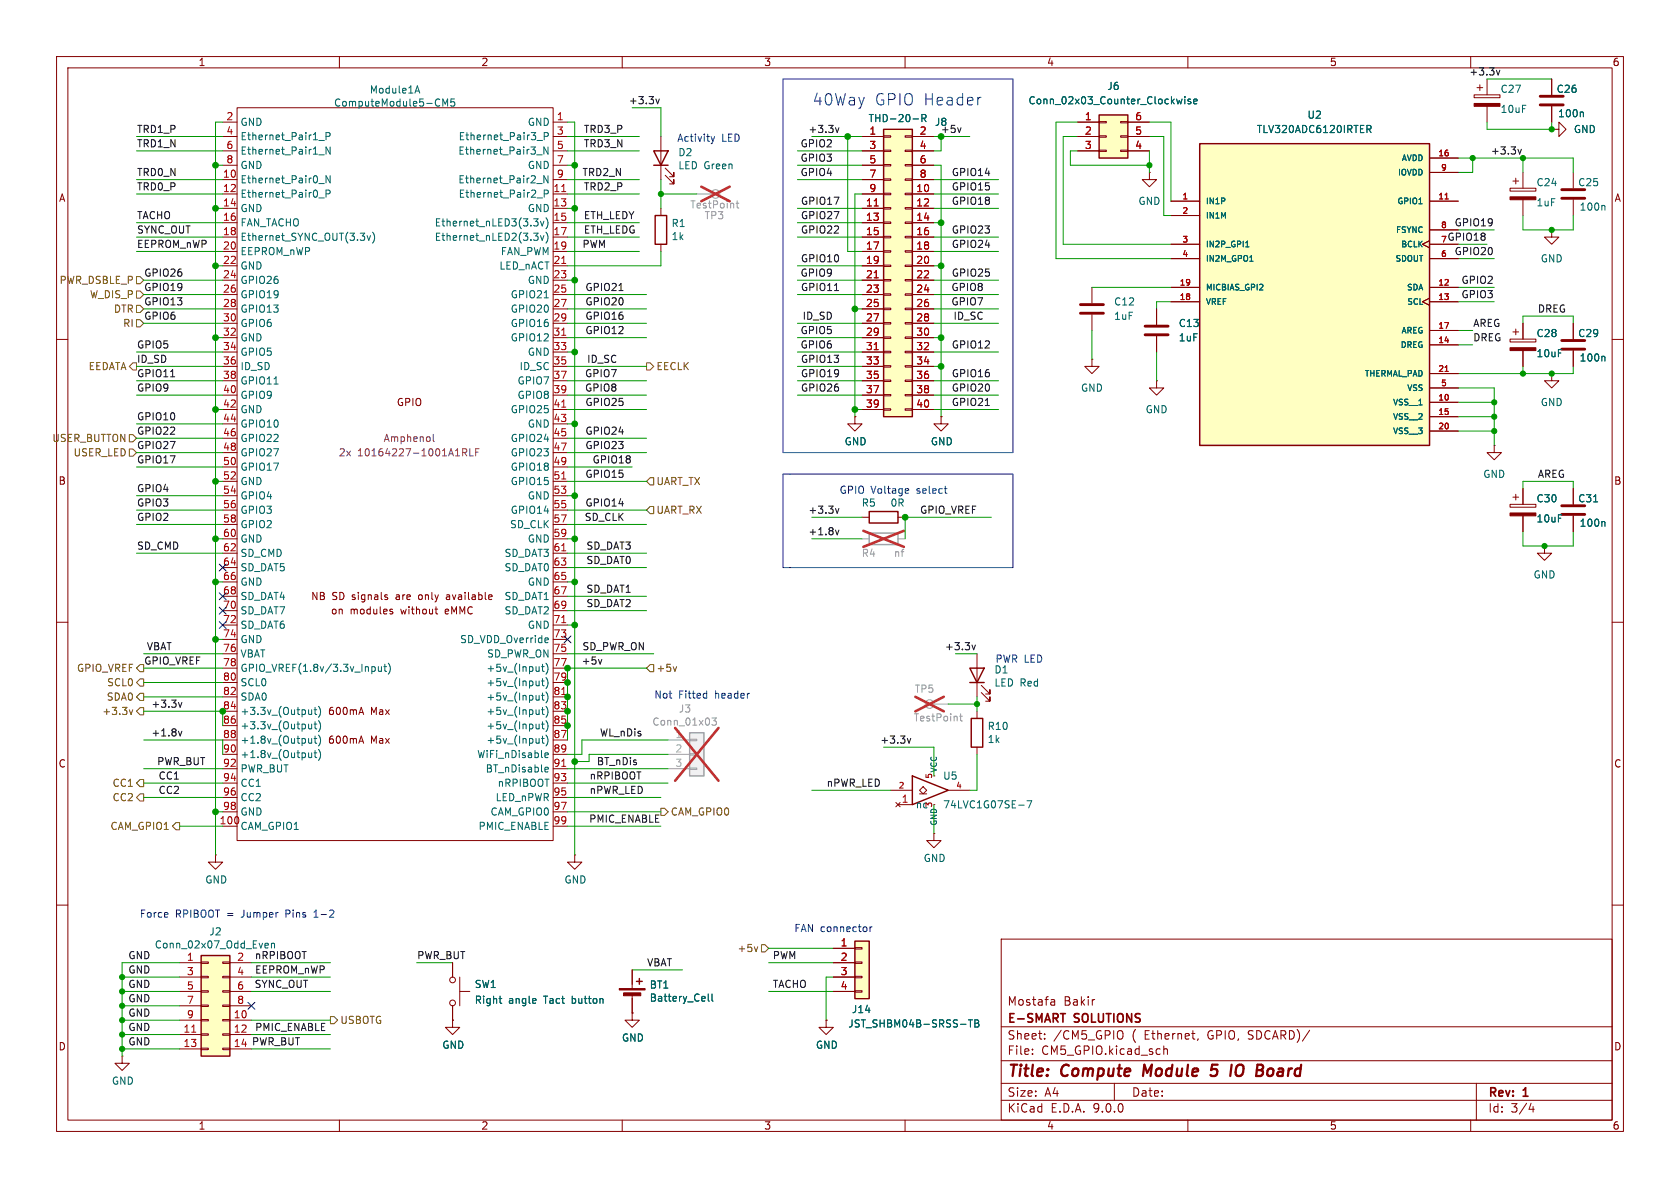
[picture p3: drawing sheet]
<svg xmlns="http://www.w3.org/2000/svg" width="297mm" height="210mm" viewBox="0 0 297 210" stroke-linecap="round" stroke-linejoin="round" font-family="sans-serif">
<defs><g id="words">
<g font-size="2.8" fill="#0000c2">
<text x="143.5" y="18.8">40Way</text>
<text x="154.6" y="18.8">GPIO Header</text>
</g>
<g font-size="2.8" fill="#840000">
<text x="178" y="190.9">Title:</text>
<text x="187.7" y="190.9">Compute</text>
<text x="202.9" y="190.9">Module</text>
<text x="215.7" y="190.9">5</text>
<text x="220" y="190.9">IO</text>
<text x="225.3" y="190.9">Board</text>
</g>
<g font-size="2.1" fill="#840000">
<text x="178" y="178">Mostafa</text>
<text x="188" y="178">Bakir</text>
<text x="178" y="184">Sheet:</text>
<text x="178" y="181.2">E-SMART</text>
<text x="186.2" y="184">/CM5_GPIO</text>
<text x="190" y="181.2">SOLUTIONS</text>
<text x="200.2" y="184">(</text>
<text x="202.5" y="184">Ethernet,</text>
<text x="213.8" y="184">GPIO,</text>
<text x="221.1" y="184">SDCARD)/</text>
<text x="178" y="186.7">File:</text>
<text x="184.1" y="186.7">CM5_GPIO.kicad_sch</text>
<text x="178" y="196.9">KiCad</text>
<text x="178" y="194.1">Size:</text>
<text x="184.7" y="194.1">A4</text>
<text x="185.7" y="196.9">E.D.A.</text>
<text x="193.3" y="196.9">9.0.0</text>
<text x="200" y="194.1">Date:</text>
<text x="263" y="194.3">Rev:</text>
<text x="263" y="196.9">Id:</text>
<text x="267.1" y="196.9">3/4</text>
<text x="269.4" y="194.3">1</text>
</g>
<g font-size="1.8" fill="#840000">
<text x="35" y="11.9">1</text>
<text x="85" y="11.9">2</text>
<text x="135" y="11.9">3</text>
<text x="185" y="11.9">4</text>
<text x="235" y="11.9">5</text>
<text x="285" y="11.9">6</text>
<text x="10.3" y="35.9">A</text>
<text x="285.3" y="35.9">A</text>
<text x="70.1" y="72">GPIO</text>
<text x="10.3" y="85.9">B</text>
<text x="285.3" y="85.9">B</text>
<text x="54.9" y="106.3">NB</text>
<text x="58.7" y="106.3">SD signals</text>
<text x="70.3" y="106.3">are</text>
<text x="74.5" y="106.3">only</text>
<text x="79.6" y="106.3">available</text>
<text x="58.4" y="108.8">on</text>
<text x="61.9" y="108.8">modules</text>
<text x="71" y="108.8">without</text>
<text x="79" y="108.8">eMMC</text>
<text x="57.9" y="126.6">600mA</text>
<text x="57.9" y="131.7">600mA</text>
<text x="65.5" y="126.6">Max</text>
<text x="65.5" y="131.7">Max</text>
<text x="10.3" y="135.9">C</text>
<text x="285.3" y="135.9">C</text>
<text x="10.3" y="185.9">D</text>
<text x="285.3" y="185.9">D</text>
<text x="35" y="199.9">1</text>
<text x="85" y="199.9">2</text>
<text x="135" y="199.9">3</text>
<text x="185" y="199.9">4</text>
<text x="235" y="199.9">5</text>
<text x="285" y="199.9">6</text>
</g>
<g font-size="1.8" fill="#006464">
<text x="65.3" y="16.7">Module1A</text>
<text x="195.7" y="16.1">J6</text>
<text x="265.2" y="16.6">C27</text>
<text x="275.1" y="16.6">C26</text>
<text x="42.4" y="22.5">GND</text>
<text x="59" y="19.1">ComputeModule5-CM5</text>
<text x="93.2" y="22.5">GND</text>
<text x="153.4" y="21.8">THD-20-R</text>
<text x="165.2" y="22.5">J8</text>
<text x="181.7" y="18.6">Conn_02x03_Counter_Clockwise</text>
<text x="222.1" y="23.7">TLV320ADC6120IRTER</text>
<text x="231" y="21.2">U2</text>
<text x="265.2" y="20.2">10uF</text>
<text x="275.3" y="20.9">100n</text>
<text x="278.1" y="23.7">GND</text>
<text x="42.4" y="25">Ethernet_Pair1_P</text>
<text x="42.4" y="27.5">Ethernet_Pair1_N</text>
<text x="80.9" y="27.5">Ethernet_Pair3_N</text>
<text x="81" y="25">Ethernet_Pair3_P</text>
<text x="119.8" y="27.8">D2</text>
<text x="42.4" y="30.1">GND</text>
<text x="42.4" y="32.6">Ethernet_Pair0_N</text>
<text x="42.4" y="35.2">Ethernet_Pair0_P</text>
<text x="80.9" y="32.6">Ethernet_Pair2_N</text>
<text x="81" y="35.2">Ethernet_Pair2_P</text>
<text x="93.2" y="30.1">GND</text>
<text x="119.8" y="30.1">LED Green</text>
<text x="271.5" y="33.1">C24</text>
<text x="278.9" y="33.1">C25</text>
<text x="42.4" y="37.7">GND</text>
<text x="42.4" y="40.2">FAN_TACHO</text>
<text x="76.8" y="40.2">Ethernet_nLED3(3.3v)</text>
<text x="93.2" y="37.7">GND</text>
<text x="118.6" y="40.3">R1</text>
<text x="201.2" y="36.4">GND</text>
<text x="271.5" y="36.7">1uF</text>
<text x="279.2" y="37.4">100n</text>
<text x="42.4" y="42.8">Ethernet_SYNC_OUT(3.3v)</text>
<text x="42.4" y="45.3">EEPROM_nWP</text>
<text x="42.4" y="47.9">GND</text>
<text x="76.8" y="42.8">Ethernet_nLED2(3.3v)</text>
<text x="88.2" y="47.9">LED_nACT</text>
<text x="88.4" y="45.3">FAN_PWM</text>
<text x="118.6" y="42.6">1k</text>
<text x="272.3" y="46.6">GND</text>
<text x="42.4" y="50.4">GPIO26</text>
<text x="42.4" y="52.9">GPIO19</text>
<text x="90.2" y="52.9">GPIO21</text>
<text x="93.2" y="50.4">GND</text>
<text x="42.4" y="55.5">GPIO13</text>
<text x="42.4" y="58">GPIO6</text>
<text x="90.2" y="55.5">GPIO20</text>
<text x="90.2" y="58">GPIO16</text>
<text x="196.9" y="56.7">1uF</text>
<text x="196.9" y="54.2">C12</text>
<text x="208.3" y="58">C13</text>
<text x="271.5" y="59.8">C28</text>
<text x="278.9" y="59.8">C29</text>
<text x="42.4" y="60.6">GND</text>
<text x="42.4" y="63.1">GPIO5</text>
<text x="42.4" y="65.6">ID_SD</text>
<text x="90.2" y="60.6">GPIO12</text>
<text x="91.8" y="65.6">ID_SC</text>
<text x="93.2" y="63.1">GND</text>
<text x="208.3" y="60.6">1uF</text>
<text x="271.5" y="63.3">10uF</text>
<text x="279.2" y="64.1">100n</text>
<text x="42.4" y="68.2">GPIO11</text>
<text x="42.4" y="70.7">GPIO9</text>
<text x="91.4" y="68.2">GPIO7</text>
<text x="91.4" y="70.7">GPIO8</text>
<text x="191" y="69.4">GND</text>
<text x="272.3" y="72">GND</text>
<text x="42.4" y="73.3">GND</text>
<text x="42.4" y="75.8">GPIO10</text>
<text x="90.2" y="73.3">GPIO25</text>
<text x="93.2" y="75.8">GND</text>
<text x="202.4" y="73.3">GND</text>
<text x="42.4" y="78.3">GPIO22</text>
<text x="42.4" y="80.9">GPIO27</text>
<text x="42.4" y="83.4">GPIO17</text>
<text x="90.2" y="78.3">GPIO24</text>
<text x="90.2" y="80.9">GPIO23</text>
<text x="90.2" y="83.4">GPIO18</text>
<text x="149.2" y="78.9">GND</text>
<text x="164.5" y="78.9">GND</text>
<text x="42.4" y="86">GND</text>
<text x="42.4" y="88.5">GPIO4</text>
<text x="90.2" y="86">GPIO15</text>
<text x="93.2" y="88.5">GND</text>
<text x="152.2" y="89.8">R5</text>
<text x="157.3" y="89.8">0R</text>
<text x="262.1" y="84.7">GND</text>
<text x="271.5" y="89">C30</text>
<text x="278.9" y="89">C31</text>
<text x="42.4" y="91">GPIO3</text>
<text x="42.4" y="93.6">GPIO2</text>
<text x="90.1" y="93.6">SD_CLK</text>
<text x="90.2" y="91">GPIO14</text>
<text x="271.5" y="92.6">10uF</text>
<text x="279.2" y="93.3">100n</text>
<text x="42.4" y="96.1">GND</text>
<text x="42.4" y="98.7">SD_CMD</text>
<text x="42.4" y="101.2">SD_DAT5</text>
<text x="89.1" y="98.7">SD_DAT3</text>
<text x="89.1" y="101.2">SD_DAT0</text>
<text x="93.2" y="96.1">GND</text>
<text x="42.4" y="103.7">GND</text>
<text x="42.4" y="106.3">SD_DAT4</text>
<text x="89.1" y="106.3">SD_DAT1</text>
<text x="93.2" y="103.7">GND</text>
<text x="271" y="102.5">GND</text>
<text x="42.4" y="108.8">SD_DAT7</text>
<text x="42.4" y="111.4">SD_DAT6</text>
<text x="42.4" y="113.9">GND</text>
<text x="81.2" y="113.9">SD_VDD_Override</text>
<text x="89.1" y="108.8">SD_DAT2</text>
<text x="93.2" y="111.4">GND</text>
<text x="42.4" y="116.4">VBAT</text>
<text x="42.4" y="119">GPIO_VREF(1.8v/3.3v_Input)</text>
<text x="85.9" y="119">+5v_(Input)</text>
<text x="86" y="116.4">SD_PWR_ON</text>
<text x="175.7" y="119.3">D1</text>
<text x="42.4" y="121.5">SCL0</text>
<text x="42.4" y="124.1">SDA0</text>
<text x="85.9" y="121.5">+5v_(Input)</text>
<text x="85.9" y="124.1">+5v_(Input)</text>
<text x="175.7" y="121.6">LED Red</text>
<text x="42.4" y="126.6">+3.3v_(Output)</text>
<text x="42.4" y="129.1">+3.3v_(Output)</text>
<text x="42.4" y="131.7">+1.8v_(Output)</text>
<text x="85.9" y="126.6">+5v_(Input)</text>
<text x="85.9" y="129.1">+5v_(Input)</text>
<text x="85.9" y="131.7">+5v_(Input)</text>
<text x="174.5" y="129.2">R10</text>
<text x="174.5" y="131.5">1k</text>
<text x="42.4" y="134.2">+1.8v_(Output)</text>
<text x="42.4" y="136.8">PWR_BUT</text>
<text x="84.3" y="134.2">WiFi_nDisable</text>
<text x="85.8" y="136.8">BT_nDisable</text>
<text x="42.4" y="139.3">CC1</text>
<text x="42.4" y="141.8">CC2</text>
<text x="87.5" y="141.8">LED_nPWR</text>
<text x="87.9" y="139.3">nRPIBOOT</text>
<text x="161.8" y="143.1">nc</text>
<text x="166.6" y="138">U5</text>
<text x="166.6" y="143.1">74LVC1G07SE-7</text>
<text x="42.4" y="144.4">GND</text>
<text x="42.4" y="146.9">CAM_GPIO1</text>
<text x="84.5" y="146.9">PMIC_ENABLE</text>
<text x="86.6" y="144.4">CAM_GPIO0</text>
<text x="163.2" y="152.6">GND</text>
<text x="36.2" y="156.4">GND</text>
<text x="99.7" y="156.4">GND</text>
<text x="27.3" y="167.9">Conn_02x07_Odd_Even</text>
<text x="36.9" y="165.6">J2</text>
<text x="83.8" y="174.9">SW1</text>
<text x="83.8" y="177.6">Right</text>
<text x="89.9" y="177.6">angle</text>
<text x="96.3" y="177.6">Tact</text>
<text x="101.4" y="177.6">button</text>
<text x="114.8" y="175">BT1</text>
<text x="114.8" y="177.3">Battery_Cell</text>
<text x="150.5" y="179.3">J14</text>
<text x="78.1" y="185.6">GND</text>
<text x="109.9" y="184.3">GND</text>
<text x="144.1" y="185.6">GND</text>
<text x="149.9" y="181.8">JST_SHBM04B-SRSS-TB</text>
<text x="19.7" y="191.9">GND</text>
</g>
<g font-size="1.8" fill="#0f0f0f">
<text x="259.7" y="13.4">+3.3v</text>
<text x="24.1" y="23.6">TRD1_P</text>
<text x="103.1" y="23.6">TRD3_P</text>
<text x="111.1" y="18.5">+3.3v</text>
<text x="142.8" y="23.6">+3.3v</text>
<text x="166.2" y="23.6">+5v</text>
<text x="24.1" y="26.1">TRD1_N</text>
<text x="103.1" y="26.1">TRD3_N</text>
<text x="141.4" y="26.1">GPIO2</text>
<text x="141.4" y="28.7">GPIO3</text>
<text x="263.5" y="27.4">+3.3v</text>
<text x="24.1" y="31.2">TRD0_N</text>
<text x="24.1" y="33.8">TRD0_P</text>
<text x="102.9" y="31.2">TRD2_N</text>
<text x="103.1" y="33.8">TRD2_P</text>
<text x="141.4" y="31.2">GPIO4</text>
<text x="168.2" y="33.8">GPIO15</text>
<text x="168.2" y="31.2">GPIO14</text>
<text x="24.1" y="41.4">SYNC_OUT</text>
<text x="24.1" y="38.8">TACHO</text>
<text x="103.1" y="41.4">ETH_LEDG</text>
<text x="103.1" y="38.8">ETH_LEDY</text>
<text x="141.5" y="41.4">GPIO22</text>
<text x="141.5" y="36.3">GPIO17</text>
<text x="141.5" y="38.8">GPIO27</text>
<text x="168.2" y="36.3">GPIO18</text>
<text x="168.2" y="41.4">GPIO23</text>
<text x="257.1" y="40.1">GPIO19</text>
<text x="24.1" y="43.9">EEPROM_nWP</text>
<text x="102.9" y="43.9">PWM</text>
<text x="141.5" y="46.5">GPIO10</text>
<text x="168.2" y="43.9">GPIO24</text>
<text x="255.8" y="42.6">GPIO18</text>
<text x="257.1" y="45.2">GPIO20</text>
<text x="25.4" y="51.5">GPIO19</text>
<text x="25.4" y="49">GPIO26</text>
<text x="103.4" y="51.5">GPIO21</text>
<text x="141.4" y="49">GPIO9</text>
<text x="141.5" y="51.5">GPIO11</text>
<text x="168.1" y="51.5">GPIO8</text>
<text x="168.2" y="49">GPIO25</text>
<text x="258.3" y="50.3">GPIO2</text>
<text x="258.3" y="52.8">GPIO3</text>
<text x="25.4" y="56.6">GPIO6</text>
<text x="25.4" y="54.1">GPIO13</text>
<text x="103.4" y="56.6">GPIO16</text>
<text x="103.4" y="59.2">GPIO12</text>
<text x="103.4" y="54.1">GPIO20</text>
<text x="141.4" y="59.2">GPIO5</text>
<text x="141.8" y="56.6">ID_SD</text>
<text x="168.1" y="54.1">GPIO7</text>
<text x="168.5" y="56.6">ID_SC</text>
<text x="260.3" y="57.9">AREG</text>
<text x="271.8" y="55.3">DREG</text>
<text x="24.1" y="61.7">GPIO5</text>
<text x="24.1" y="64.2">ID_SD</text>
<text x="103.7" y="64.2">ID_SC</text>
<text x="141.4" y="61.7">GPIO6</text>
<text x="141.5" y="64.2">GPIO13</text>
<text x="168.2" y="61.7">GPIO12</text>
<text x="260.3" y="60.4">DREG</text>
<text x="24.1" y="69.3">GPIO9</text>
<text x="24.1" y="66.8">GPIO11</text>
<text x="103.3" y="66.8">GPIO7</text>
<text x="103.3" y="69.3">GPIO8</text>
<text x="103.4" y="71.9">GPIO25</text>
<text x="141.5" y="69.3">GPIO26</text>
<text x="141.5" y="66.8">GPIO19</text>
<text x="168.2" y="69.3">GPIO20</text>
<text x="168.2" y="66.8">GPIO16</text>
<text x="168.2" y="71.9">GPIO21</text>
<text x="24.1" y="76.9">GPIO22</text>
<text x="24.1" y="74.4">GPIO10</text>
<text x="103.4" y="76.9">GPIO24</text>
<text x="24.1" y="79.5">GPIO27</text>
<text x="24.1" y="82">GPIO17</text>
<text x="103.4" y="79.5">GPIO23</text>
<text x="104.7" y="82">GPIO18</text>
<text x="24.1" y="87.1">GPIO4</text>
<text x="24.1" y="89.6">GPIO3</text>
<text x="103.4" y="84.6">GPIO15</text>
<text x="103.4" y="89.6">GPIO14</text>
<text x="271.8" y="84.6">AREG</text>
<text x="24.1" y="92.2">GPIO2</text>
<text x="103.3" y="92.2">SD_CLK</text>
<text x="142.8" y="90.9">+3.3v</text>
<text x="142.8" y="94.7">+1.8v</text>
<text x="162.6" y="90.9">GPIO_VREF</text>
<text x="24.1" y="97.3">SD_CMD</text>
<text x="103.6" y="97.3">SD_DAT3</text>
<text x="103.6" y="99.8">SD_DAT0</text>
<text x="103.6" y="107.4">SD_DAT2</text>
<text x="103.6" y="104.9">SD_DAT1</text>
<text x="25.4" y="117.6">GPIO_VREF</text>
<text x="25.9" y="115">VBAT</text>
<text x="102.7" y="117.6">+5v</text>
<text x="102.9" y="115">SD_PWR_ON</text>
<text x="167" y="115">+3.3v</text>
<text x="26.7" y="125.2">+3.3v</text>
<text x="26.7" y="130.3">+1.8v</text>
<text x="106" y="130.3">WL_nDis</text>
<text x="155.5" y="131.5">+3.3v</text>
<text x="27.7" y="135.4">PWR_BUT</text>
<text x="27.9" y="137.9">CC1</text>
<text x="104.1" y="137.9">nRPIBOOT</text>
<text x="105.4" y="135.4">BT_nDis</text>
<text x="27.9" y="140.4">CC2</text>
<text x="104.1" y="140.4">nPWR_LED</text>
<text x="146" y="139.2">nPWR_LED</text>
<text x="104.1" y="145.5">PMIC_ENABLE</text>
<text x="22.6" y="169.6">GND</text>
<text x="22.6" y="172.2">GND</text>
<text x="45" y="169.6">nRPIBOOT</text>
<text x="45" y="172.2">EEPROM_nWP</text>
<text x="73.7" y="169.6">PWR_BUT</text>
<text x="114.3" y="170.9">VBAT</text>
<text x="136.5" y="169.6">PWM</text>
<text x="22.6" y="177.3">GND</text>
<text x="22.6" y="174.7">GND</text>
<text x="22.6" y="179.8">GND</text>
<text x="44.9" y="174.7">SYNC_OUT</text>
<text x="136.5" y="174.7">TACHO</text>
<text x="22.6" y="182.3">GND</text>
<text x="22.6" y="184.9">GND</text>
<text x="44.4" y="184.9">PWR_BUT</text>
<text x="45" y="182.3">PMIC_ENABLE</text>
</g>
<g font-size="1.8" fill="#a90000">
<text x="39.9" y="21.3">2</text>
<text x="39.9" y="23.9">4</text>
<text x="98.4" y="21.3">1</text>
<text x="98.4" y="23.9">3</text>
<text x="153.6" y="23.9">1</text>
<text x="162.5" y="23.9">2</text>
<text x="191.7" y="21.3">1</text>
<text x="191.7" y="23.9">2</text>
<text x="200.6" y="21.3">6</text>
<text x="200.6" y="23.9">5</text>
<text x="39.9" y="26.4">6</text>
<text x="39.9" y="29">8</text>
<text x="98.4" y="26.4">5</text>
<text x="98.4" y="29">7</text>
<text x="153.6" y="26.4">3</text>
<text x="153.6" y="29">5</text>
<text x="162.5" y="26.4">4</text>
<text x="162.5" y="29">6</text>
<text x="191.7" y="26.4">3</text>
<text x="200.6" y="26.4">4</text>
<text x="39.3" y="31.5">10</text>
<text x="39.3" y="34">12</text>
<text x="97.7" y="34">11</text>
<text x="98.4" y="31.5">9</text>
<text x="153.6" y="31.5">7</text>
<text x="153.6" y="34">9</text>
<text x="161.9" y="34">10</text>
<text x="162.5" y="31.5">8</text>
<text x="39.3" y="36.6">14</text>
<text x="39.3" y="39.1">16</text>
<text x="39.3" y="41.7">18</text>
<text x="97.7" y="36.6">13</text>
<text x="97.7" y="39.1">15</text>
<text x="97.7" y="41.7">17</text>
<text x="153" y="36.6">11</text>
<text x="153" y="39.1">13</text>
<text x="153" y="41.7">15</text>
<text x="161.9" y="36.6">12</text>
<text x="161.9" y="39.1">14</text>
<text x="161.9" y="41.7">16</text>
<text x="39.3" y="44.2">20</text>
<text x="39.3" y="46.7">22</text>
<text x="97.7" y="44.2">19</text>
<text x="97.7" y="46.7">21</text>
<text x="153" y="44.2">17</text>
<text x="153" y="46.7">19</text>
<text x="161.9" y="44.2">18</text>
<text x="161.9" y="46.7">20</text>
<text x="39.3" y="49.3">24</text>
<text x="39.3" y="51.8">26</text>
<text x="97.7" y="49.3">23</text>
<text x="97.7" y="51.8">25</text>
<text x="153" y="49.3">21</text>
<text x="153" y="51.8">23</text>
<text x="161.9" y="49.3">22</text>
<text x="161.9" y="51.8">24</text>
<text x="39.3" y="54.4">28</text>
<text x="39.3" y="56.9">30</text>
<text x="39.3" y="59.4">32</text>
<text x="97.7" y="54.4">27</text>
<text x="97.7" y="56.9">29</text>
<text x="97.7" y="59.4">31</text>
<text x="153" y="54.4">25</text>
<text x="153" y="56.9">27</text>
<text x="153" y="59.4">29</text>
<text x="161.9" y="54.4">26</text>
<text x="161.9" y="56.9">28</text>
<text x="161.9" y="59.4">30</text>
<text x="39.3" y="62">34</text>
<text x="39.3" y="64.5">36</text>
<text x="97.7" y="62">33</text>
<text x="97.7" y="64.5">35</text>
<text x="153" y="62">31</text>
<text x="153" y="64.5">33</text>
<text x="161.9" y="62">32</text>
<text x="161.9" y="64.5">34</text>
<text x="39.3" y="67.1">38</text>
<text x="39.3" y="69.6">40</text>
<text x="97.7" y="67.1">37</text>
<text x="97.7" y="69.6">39</text>
<text x="153" y="67.1">35</text>
<text x="153" y="69.6">37</text>
<text x="161.9" y="67.1">36</text>
<text x="161.9" y="69.6">38</text>
<text x="39.3" y="72.1">42</text>
<text x="39.3" y="74.7">44</text>
<text x="39.3" y="77.2">46</text>
<text x="97.7" y="72.1">41</text>
<text x="97.7" y="74.7">43</text>
<text x="97.7" y="77.2">45</text>
<text x="153" y="72.1">39</text>
<text x="161.9" y="72.1">40</text>
<text x="39.3" y="79.8">48</text>
<text x="39.3" y="82.3">50</text>
<text x="97.7" y="79.8">47</text>
<text x="97.7" y="82.3">49</text>
<text x="39.3" y="84.8">52</text>
<text x="39.3" y="87.4">54</text>
<text x="39.3" y="89.9">56</text>
<text x="97.7" y="84.8">51</text>
<text x="97.7" y="87.4">53</text>
<text x="97.7" y="89.9">55</text>
<text x="39.3" y="92.5">58</text>
<text x="39.3" y="95">60</text>
<text x="97.7" y="92.5">57</text>
<text x="97.7" y="95">59</text>
<text x="39.3" y="97.5">62</text>
<text x="39.3" y="100.1">64</text>
<text x="97.7" y="97.5">61</text>
<text x="97.7" y="100.1">63</text>
<text x="39.3" y="102.6">66</text>
<text x="39.3" y="105.2">68</text>
<text x="39.3" y="107.7">70</text>
<text x="97.7" y="102.6">65</text>
<text x="97.7" y="105.2">67</text>
<text x="97.7" y="107.7">69</text>
<text x="39.3" y="110.2">72</text>
<text x="39.3" y="112.8">74</text>
<text x="97.7" y="110.2">71</text>
<text x="97.7" y="112.8">73</text>
<text x="39.3" y="115.3">76</text>
<text x="39.3" y="117.9">78</text>
<text x="97.7" y="115.3">75</text>
<text x="97.7" y="117.9">77</text>
<text x="39.3" y="120.4">80</text>
<text x="39.3" y="122.9">82</text>
<text x="39.3" y="125.5">84</text>
<text x="97.7" y="120.4">79</text>
<text x="97.7" y="122.9">81</text>
<text x="97.7" y="125.5">83</text>
<text x="39.3" y="128">86</text>
<text x="39.3" y="130.6">88</text>
<text x="97.7" y="128">85</text>
<text x="97.7" y="130.6">87</text>
<text x="39.3" y="133.1">90</text>
<text x="39.3" y="135.6">92</text>
<text x="97.7" y="133.1">89</text>
<text x="97.7" y="135.6">91</text>
<text x="39.3" y="138.2">94</text>
<text x="39.3" y="140.7">96</text>
<text x="39.3" y="143.3">98</text>
<text x="97.7" y="138.2">93</text>
<text x="97.7" y="140.7">95</text>
<text x="97.7" y="143.3">97</text>
<text x="159.3" y="142">1</text>
<text x="38.7" y="145.8">100</text>
<text x="97.7" y="145.8">99</text>
<text x="148.5" y="167.4">1</text>
<text x="32.9" y="169.9">1</text>
<text x="32.9" y="172.5">3</text>
<text x="41.8" y="169.9">2</text>
<text x="41.8" y="172.5">4</text>
<text x="148.5" y="169.9">2</text>
<text x="148.5" y="172.5">3</text>
<text x="32.9" y="175">5</text>
<text x="32.9" y="177.5">7</text>
<text x="41.8" y="175">6</text>
<text x="41.8" y="177.5">8</text>
<text x="148.5" y="175">4</text>
<text x="32.3" y="182.6">11</text>
<text x="32.3" y="185.2">13</text>
<text x="32.9" y="180.1">9</text>
<text x="41.2" y="180.1">10</text>
<text x="41.2" y="182.6">12</text>
<text x="41.2" y="185.2">14</text>
</g>
<g font-size="1.8" fill="#0000c2">
<text x="119.6" y="25.2">Activity</text>
<text x="127.6" y="25.2">LED</text>
<text x="148.3" y="87.4">GPIO Voltage</text>
<text x="162.2" y="87.4">select</text>
<text x="175.9" y="117.2">PWR LED</text>
<text x="115.6" y="123.6">Not</text>
<text x="120" y="123.6">Fitted</text>
<text x="126.5" y="123.6">header</text>
<text x="24.6" y="162.3">Force</text>
<text x="31" y="162.3">RPIBOOT</text>
<text x="40.2" y="162.3">=</text>
<text x="43" y="162.3">Jumper</text>
<text x="51" y="162.3">Pins</text>
<text x="56.2" y="162.3">1-2</text>
<text x="140.3" y="164.9">FAN connector</text>
</g>
<g font-size="1.8" fill="#989898">
<text x="121.9" y="37.1">TestPoint</text>
<text x="124.5" y="39">TP3</text>
<text x="152.2" y="98.7">R4</text>
<text x="157.9" y="98.7">nf</text>
<text x="161.6" y="122.7">TP5</text>
<text x="115.2" y="128.5">Conn_01x03</text>
<text x="119.9" y="126.2">J3</text>
<text x="161.4" y="127.7">TestPoint</text>
</g>
<g font-size="1.8" fill="#725600">
<text x="10.4" y="50.4">PWR_DSBLE_P</text>
<text x="15.8" y="52.9">W_DIS_P</text>
<text x="20" y="55.5">DTR</text>
<text x="21.7" y="58">RI</text>
<text x="15.6" y="65.6">EEDATA</text>
<text x="116" y="65.6">EECLK</text>
<text x="9.2" y="78.3">USER_BUTTON</text>
<text x="12.9" y="80.9">USER_LED</text>
<text x="116" y="86">UART_TX</text>
<text x="116" y="91">UART_RX</text>
<text x="13.5" y="119">GPIO_VREF</text>
<text x="116" y="119">+5v</text>
<text x="18.8" y="124.1">SDA0</text>
<text x="18.8" y="121.5">SCL0</text>
<text x="18" y="126.6">+3.3v</text>
<text x="19.8" y="139.3">CC1</text>
<text x="19.8" y="141.8">CC2</text>
<text x="19.4" y="146.9">CAM_GPIO1</text>
<text x="118.5" y="144.4">CAM_GPIO0</text>
<text x="130.3" y="168.5">+5v</text>
<text x="60.1" y="181.2">USBOTG</text>
</g>
<g font-size="1.8" fill="#840084">
<text x="59.8" y="80.9">2x</text>
<text x="63.2" y="80.9">10164227-1001A1RLF</text>
<text x="67.7" y="78.3">Amphenol</text>
</g>
<g font-size="1.8" fill="#aaa">
<text x="119.3" y="130.6">1</text>
<text x="119.3" y="133.1">2</text>
<text x="119.3" y="135.6">3</text>
</g>
<g font-size="1.4" fill="#006464">
<text x="247.7" y="28.7">AVDD</text>
<text x="247" y="31.2">IOVDD</text>
<text x="213.1" y="36.3">IN1P</text>
<text x="213.1" y="38.8">IN1M</text>
<text x="246.7" y="41.4">FSYNC</text>
<text x="246.9" y="36.3">GPIO1</text>
<text x="213.1" y="43.9">IN2P_GPI1</text>
<text x="213.1" y="46.5">IN2M_GPO1</text>
<text x="246.6" y="46.5">SDOUT</text>
<text x="247.6" y="43.9">BCLK</text>
<text x="213.1" y="51.5">MICBIAS_GPI2</text>
<text x="248.6" y="51.5">SDA</text>
<text x="213.1" y="54.1">VREF</text>
<text x="247.6" y="59.2">AREG</text>
<text x="248.7" y="54.1">SCL</text>
<text x="247.5" y="61.7">DREG</text>
<text x="241.2" y="66.8">THERMAL_PAD</text>
<text x="246.1" y="71.9">VSS__1</text>
<text x="248.7" y="69.3">VSS</text>
<text x="246.1" y="74.4">VSS__2</text>
<text x="246.1" y="76.9">VSS__3</text>
<text x="165.8" y="136.7" transform="rotate(-90 165.8 136.7)">VCC</text>
<text x="165.8" y="146.1" transform="rotate(-90 165.8 146.1)">GND</text>
</g>
<g font-size="1.4" fill="#a90000">
<text x="254.2" y="27.7">16</text>
<text x="208.9" y="35.3">1</text>
<text x="254.2" y="35.3">11</text>
<text x="254.7" y="30.2">9</text>
<text x="208.9" y="37.8">2</text>
<text x="254.7" y="40.4">8</text>
<text x="208.9" y="42.9">3</text>
<text x="208.9" y="45.5">4</text>
<text x="254.7" y="42.9">7</text>
<text x="254.7" y="45.5">6</text>
<text x="208.5" y="50.5">19</text>
<text x="208.5" y="53.1">18</text>
<text x="254.2" y="50.5">12</text>
<text x="254.2" y="53.1">13</text>
<text x="254.2" y="58.2">17</text>
<text x="254.2" y="60.7">14</text>
<text x="254.2" y="65.8">21</text>
<text x="254.2" y="70.9">10</text>
<text x="254.7" y="68.3">5</text>
<text x="254.2" y="73.4">15</text>
<text x="254.2" y="75.9">20</text>
<text x="164.8" y="137.8" transform="rotate(-90 164.8 137.8)">5</text>
<text x="158.8" y="139.4">2</text>
<text x="164.8" y="142.9" transform="rotate(-90 164.8 142.9)">3</text>
<text x="168.9" y="139.4">4</text>
</g>
</g></defs>
<g fill="none" stroke="#840000" stroke-width=".18">
<path d="M10 10h277v190h-277zM12 12h273v186h-273zM41.9 19.1h55.9v129.5h-55.9zM60 10v2M110 10v2M160 10v2M210 10v2M260 10v2M260.6 16.8h4.6v.5h-4.6zM261.1 15.5h1M261.6 15v1M262.9 14v2.8"/>
<path d="M262.9 18.8v2.8M274.3 14v2.8M274.3 18.8v2.8M39.4 21.6h2.5M39.4 24.1h2.5M39.4 26.7h2.5M39.4 29.2h2.5M39.4 31.8h2.5M39.4 34.3h2.5M39.4 36.8h2.5M39.4 39.4h2.5M97.8 21.6h2.5"/>
<path d="M97.8 24.1h2.5M97.8 26.7h2.5M97.8 29.2h2.5M97.8 31.8h2.5M97.8 34.3h2.5M97.8 36.8h2.5M97.8 39.4h2.5M267 33.3h4.5v.5h-4.5zM267.5 32h1M268 31.5v1M269.2 30.5v2.8M269.2 35.3v2.8"/>
<path d="M274.3 22.9h1.3v-1.3l1.3 1.3-1.3 1.2v-1.2M274.3 22.9h.1M278.1 30.5v2.8M278.1 35.3v2.8M39.4 41.9h2.5M39.4 44.5h2.5M39.4 47h2.5M39.4 49.5h2.5M39.4 52.1h2.5M39.4 54.6h2.5M39.4 57.2h2.5M39.4 59.7h2.5"/>
<path d="M97.8 41.9h2.5M97.8 44.5h2.5M97.8 47h2.5M97.8 49.5h2.5M97.8 52.1h2.5M97.8 54.6h2.5M97.8 57.2h2.5M97.8 59.7h2.5M267 59.9h4.5v.6h-4.5zM267.5 58.7h1M268 58.2v1M269.2 57.2v2.7"/>
<path d="M278.1 57.2v2.7M10 60h2M39.4 62.2h2.5M39.4 64.8h2.5M39.4 67.3h2.5M39.4 69.9h2.5M39.4 72.4h2.5M39.4 74.9h2.5M39.4 77.5h2.5M97.8 62.2h2.5M97.8 64.8h2.5M97.8 67.3h2.5"/>
<path d="M97.8 69.9h2.5M97.8 72.4h2.5M97.8 74.9h2.5M97.8 77.5h2.5M151.1 73.7v1.2h1.3l-1.3 1.3-1.2-1.3h1.2M151.1 73.7h.1M264.2 78.7v1.3h1.2l-1.2 1.3-1.3-1.3h1.3M264.2 78.7h.1M269.2 62v2.8M278.1 62v2.8M285 60h2M39.4 80h2.5"/>
<path d="M39.4 82.6h2.5M39.4 85.1h2.5M39.4 87.6h2.5M39.4 90.2h2.5M39.4 92.7h2.5M39.4 95.3h2.5M39.4 97.8h2.5M97.8 80h2.5M97.8 82.6h2.5M97.8 85.1h2.5M97.8 87.6h2.5M97.8 90.2h2.5"/>
<path d="M97.8 92.7h2.5M97.8 95.3h2.5M97.8 97.8h2.5M267 89.2h4.5v.5h-4.5zM267.5 87.9h1M268 87.4v1M269.2 86.4v2.8M269.2 91.2v2.8M273 96.5v1.3h1.3l-1.3 1.3-1.2-1.3h1.2M273 96.5h.1M278.1 86.4v2.8M278.1 91.2v2.8"/>
<path d="M10 110h2M39.4 100.3h2.5M39.4 102.9h2.5M39.4 105.4h2.5M39.4 108h2.5M39.4 110.5h2.5M39.4 113h2.5M39.4 115.6h2.5M39.4 118.1h2.5M68.4 105.6l.1 .1-.1 .3M68.4 105.1l.1 .1M69.1 108.1l.3 .1 .1 .1-.2 .2h-.3"/>
<path d="M69.1 107.7h.3M76.9 107.7h.5M77.1 108.5h.3M79.1 105.1l-.1 .1M79.1 105.5l-.2 .2 .2 .3M97.8 100.3h2.5M97.8 102.9h2.5M97.8 105.4h2.5M97.8 108h2.5M97.8 110.5h2.5M97.8 113h2.5M97.8 115.6h2.5"/>
<path d="M97.8 118.1h2.5M172.7 115.6v7.6M285 110h2M39.4 120.7h2.5M39.4 123.2h2.5M39.4 125.7h2.5M39.4 128.3h2.5M39.4 130.8h2.5M39.4 133.4h2.5M39.4 135.9h2.5M39.4 138.4h2.5M63.6 125.9h.6"/>
<path d="M63.6 131h.6M63.9 125l.4 1.3M63.9 130.1l.4 1.3M97.8 120.7h2.5M97.8 123.2h2.5M97.8 125.7h2.5M97.8 128.3h2.5M97.8 130.8h2.5M97.8 133.4h2.5M97.8 135.9h2.5M97.8 138.4h2.5M172.7 125.7v1.3"/>
<path d="M172.7 132.1v1.3M173.5 122.4l1.5 1.6v-.8v.8h-.8M173.5 121.2l1.5 1.5v-.8v.8h-.8M38.1 151.1v1.3h1.3l-1.3 1.3-1.3-1.3h1.3M38.1 151.1h.1M39.4 141h2.5M39.4 143.5h2.5M97.8 141h2.5M97.8 143.5h2.5M97.8 146.1h2.5M165.1 147.3v1.3h1.3l-1.3 1.3-1.3-1.3h1.3M165.1 147.3h.1"/>
<path d="M10 160h2M111.8 179.1v1.2h1.2l-1.2 1.3-1.3-1.3h1.3M111.8 179.1h.1M111.8 171.5v3.3M111.8 175.8v3.3M177 166h108v32h-108zM186 176.7h.2l.3 .2v.8M186.5 177.6l-.5 .1M186.5 177.1h-.5M193.4 176.7h.1M285 160h2M21.6 186.7v1.3h1.3l-1.3 1.2-1.3-1.2h1.3"/>
<path d="M21.6 186.7h.1M60 198v2M80 180.3v1.3h1.3l-1.3 1.3-1.3-1.3h1.3M80 180.3h.1M110 198v2M160 198v2M177 194.5h108M177 191.5h108M177 187.5h108M177 181.5h108M182.5 186.3v.1M182.5 185.5v.1"/>
<path d="M184.7 183.6v.1M184.7 182.8v.1M197 191.5v3M198.2 182.2l.1 .1a.96 .96 0 0 1-.1 1.4M205.7 184.9v1.5M205.7 185.5l.3-.1 .3 .1 .1 .9M210 198v2M211.8 183.6l-.1 .3M260 198v2M261 191.5v6.5M270.7 195l-.4 1.1h.9M271 195.6v1"/>
</g>
<path d="M202.3 188.2l-.2 2M214 190l.3 .2 .6-.1M215.3 188.2h-1l-.2 1 .3-.2 .7 .1M219.5 188.2a.77 .77 0 0 0-1 .7v1l.3 .3h.4M224.8 188.9a.62 .62 0 0 0-.7 .4v.7l.2 .2h.3" fill="none" stroke="#840000" stroke-width=".4"/>
<path d="M187.5 179.2h.8" fill="none" stroke="#840000" stroke-width=".3"/>
<path d="M171.4 118.1h2.6l-1.3 2.6zM171.4 120.7h2.6M171.7 127h2v5.1h-2zM112.5 173.5h1M113 173v1" fill="none" stroke="#840000" stroke-width=".25"/>
<path d="M272.3 17h4.1M272.3 18.5h4.1M276.1 33.5h4.1M276.1 35.1h4.1M276.1 60.2h4.1M276.1 61.7h4.1M276.1 89.4h4.1M276.1 90.9h4.1" fill="none" stroke="#840000" stroke-width=".51"/>
<g fill="none" stroke="#006464" stroke-width=".18">
<path d="M73.5 16.1h.6M73.8 15.2l.4 1.3M78.3 18.8v-1.3l.4 .9 .4-.9v1.3M80.3 17.5h-.6v.6l.2-.1h.4l.1 .2-.1 .4-.1 .2-.5-.2M279.7 19.8l.2 .2v.6M56.4 24.8h.9M56.4 27.4h.9M56.4 32.5h.9M56.4 35h.9M57.6 24.1l.6-.1 .2-.1-.1-.3-.7-.2v1.3M57.6 34.3l.6-.1 .2-.2-.1-.3-.7-.1v1.3M58.4 26v1.2l-.8-1.2v1.2"/>
<path d="M58.4 31.1v1.2l-.8-1.2v1.2M94.3 38.7h.8l-.4 .5 .4 .1v.4l-.2 .2h-.4M94.9 27.4h1M94.9 32.5h1M94.9 24.8h1M94.9 35h1M95.5 39.1l.4 .8 .3-.8M96.2 24.1l.6-.1 .1-.1v-.3l-.7-.2v1.3M96.2 34.3l.6-.1 .1-.2v-.3l-.7-.1v1.3M96.5 38.5a1.46 1.46 0 0 1 0 1.9M96.9 26v1.2l-.7-1.2v1.2M96.9 31.1v1.2l-.7-1.2v1.2"/>
<path d="M283.6 36.3l.1 .2v.7M64.9 41.6l.3 .9 .3-.9M65.9 41a1.46 1.46 0 0 1 0 2M94.3 41.2h.8l-.4 .5 .4 .1v.4l-.2 .3h-.4M95.5 41.6l.4 .9 .3-.9M96.2 52.6h.7M96.5 41a1.46 1.46 0 0 1 0 2M48.4 67.9h.8M283.6 63l.1 .2v.6M281.7 88.7h.8M283.6 92.2l.1 .2v.6M66.3 118v.6"/>
<path d="M66.9 117.8l.1 .8 .3 .1 .1-.1M67.4 117.8v.9M67.9 117.8h.4M68 117.4v1.1l.3 .2M68.6 117.2a1.46 1.46 0 0 1 0 2M95.7 117.8h.5M95.9 117.4v1.1l.3 .2M95.9 120v1l.3 .2M96.5 112.8h.4v.3l-.6 .1M96.5 117.2a1.46 1.46 0 0 1 0 2M96.5 119.8a1.46 1.46 0 0 1 0 1.9M96.9 113.5l-.4 .1"/>
<path d="M55.1 125.5v.8M55.1 128v.8M55.1 130.5v.9M55.1 133.1v.8M55.1 126.2l-.4 .1M55.1 128.7l-.4 .1M55.1 131.3l-.4 .1M55.1 133.8l-.4 .1M55.5 125.5h.5M55.5 128h.5M55.5 130.5h.5M55.5 133.1h.5"/>
<path d="M55.7 125v1.1l.3 .2M55.7 127.6v1.1l.3 .1M55.7 130.1v1.1l.3 .2M55.7 132.7v1l.3 .2M56.3 127.4a1.46 1.46 0 0 1 0 1.9M56.3 124.9a1.46 1.46 0 0 1 0 1.9M56.3 129.9a1.46 1.46 0 0 1 0 2M56.3 132.5a1.46 1.46 0 0 1 0 1.9M95.7 125.5h.5M95.7 128h.5M95.7 130.5h.5M95.7 120.4h.5"/>
<path d="M95.7 122.9h.5M95.9 125v1.1l.3 .2M95.9 127.6v1.1l.3 .1M95.9 130.1v1.1l.3 .2M95.9 122.5v1.1l.3 .2M96.3 133.5l.6-.1v-.3h-.4l-.2 .2 .1 .6h.5M96.4 135.7l.4-.1 .1 .3-.6 .1M96.4 136.4h.5M96.5 122.3a1.46 1.46 0 0 1 0 2M96.5 124.9a1.46 1.46 0 0 1 0 1.9M96.5 127.4a1.46 1.46 0 0 1 0 1.9M96.5 129.9a1.46 1.46 0 0 1 0 2"/>
<path d="M125.2 175.7v1.1l.2 .2M125.9 175.7v1.1l.2 .2"/>
</g>
<g fill="#840000" stroke="#840000" stroke-width=".18">
<path d="M260.6 18.3h4.6v.5h-4.6z"/>
<path d="M267 61.5h4.5v.5h-4.5z"/>
<path d="M109.5 174.8h4.5v.2h-4.5z"/>
<path d="M110.2 175.5h3.1v.5h-3.1z"/>
<path d="M267 90.7h4.5v.5h-4.5z"/>
<path d="M267 34.8h4.5v.5h-4.5z"/>
</g>
<g fill="none" stroke="#a1a1a1" stroke-width=".18">
<path d="M123.2 34.3h2.5M165.1 124.5h2.5"/>
<circle cx="126.5" cy="34.3" r=".76"/>
<circle cx="164.3" cy="124.5" r=".76"/>
</g>
<path d="M130.1 35.9h.5M130.3 35.5v1.1l.3 .2M169.6 126.6h.5M169.8 126.2v1.1l.3 .2" fill="none" stroke="#989898" stroke-width=".18"/>
<path d="M124 33l5 2.6M129 33l-5 2.6M161.8 123.2l5.1 2.5M166.9 123.2l-5.1 2.5" fill="none" stroke="#e12e31" stroke-width=".46"/>
<path d="M99.3 33.9h.7M99.3 46.6h.7M99.3 59.3h.7M99.3 72h.7M99.3 84.7h.7M99.3 97.4h.7M99.3 110.1h.7M99.3 122.8h.7M99.3 135.5h.7" fill="none" stroke="#a90000" stroke-width=".18"/>
<path d="M76.6 76.8v1.1l.2 .1M81.8 80l.6-.1 .1-.2v-.3l-.7-.1v1.3M82.1 80l.4 .6M83.1 79.3v1.3h.6M84.1 79.9h.4M84.7 79.3h-.6v1.3" fill="none" stroke="#840084" stroke-width=".18"/>
<path d="M35.6 168.9h5v17.8h-5z" fill="#ffffc2"/>
<path d="M115.6 26.7h2.5l-1.3 2.5zM115.6 29.2h2.5M115.8 38.1h2.1v5.1h-2.1zM153.7 90.4h5v2.1h-5zM35.6 168.9h5v17.8h-5z" fill="none" stroke="#840000" stroke-width=".25"/>
<g fill="none" stroke="#840000" stroke-width=".18">
<path d="M116.8 24.1v7.7M116.8 36.8v1.3M117.6 31l1.5 1.5v-.7v.7h-.7M117.6 29.7l1.5 1.5v-.7v.7h-.7M116.8 43.2v1.3M204.5 54.6v2.8M204.5 59.4v2.8M166.4 73.7v1.2h1.2l-1.2 1.3-1.3-1.3h1.3M166.4 73.7h.1M193 63.5v1.3h1.3l-1.3 1.2-1.2-1.2h1.2M193 63.5h.1M204.5 67.3v1.3h1.2l-1.2 1.3-1.3-1.3h1.3"/>
<path d="M204.5 67.3h.1M274.3 66v1.3h1.3l-1.3 1.3-1.3-1.3h1.3M274.3 66h.1M152.4 91.4h1.3M158.7 91.4h1.3M101.6 151.1v1.3h1.3l-1.3 1.3-1.3-1.3h1.3M101.6 151.1h.1M31.7 170.2h3.9M31.7 172.7h3.9M31.7 175.3h3.9M31.7 177.8h3.9M35.6 170.1h1.2v.2h-1.2z"/>
<path d="M35.6 172.6h1.2v.2h-1.2zM35.6 175.1h1.2v.3h-1.2zM35.6 177.7h1.2v.2h-1.2zM39.4 170.1h1.2v.2h-1.2zM39.4 172.6h1.2v.2h-1.2zM39.4 175.1h1.2v.3h-1.2zM39.4 177.7h1.2v.2h-1.2zM40.6 170.2h3.8M40.6 172.7h3.8M40.6 175.3h3.8M40.6 177.8h3.8M80 170.2v2.5"/>
<path d="M80 177.8v2.5M81.3 175.3h1.8M81.3 172.7v5.1M31.7 180.3h3.9M31.7 182.9h3.9M31.7 185.4h3.9M35.6 180.2h1.2v.3h-1.2zM35.6 182.8h1.2v.2h-1.2zM35.6 185.3h1.2v.2h-1.2zM39.4 180.2h1.2v.3h-1.2zM39.4 182.8h1.2v.2h-1.2zM39.4 185.3h1.2v.2h-1.2z"/>
<path d="M40.6 180.3h3.8M40.6 182.9h3.8M40.6 185.4h3.8"/>
<circle cx="80" cy="177.3" r=".51"/>
<circle cx="80" cy="173.2" r=".51"/>
</g>
<path d="M33.9 182.5h.7" fill="none" stroke="#a90000" stroke-width=".18"/>
<path d="M47 166.7l.4 .1v.2l-.6 .2M47.4 167.5l-.4 .1M48 166.9l.2-.2 .3 .1v.8M48 166.7v.9M88.2 176.5h.5M88.5 177.3l.2 .1" fill="none" stroke="#006464" stroke-width=".18"/>
<path d="M202.4 57.7h4.1M202.4 59.2h4.1" fill="none" stroke="#840000" stroke-width=".51"/>
<path d="M153.7 94.2h5v2.1h-5z" fill="none" stroke="#a1a1a1" stroke-width=".25"/>
<path d="M152.4 95.3h1.3M158.7 95.3h1.3" fill="none" stroke="#a1a1a1" stroke-width=".18"/>
<path d="M152.6 93.8l7.2 2.9M159.8 93.8l-7.2 2.9" fill="none" stroke="#e12e31" stroke-width=".46"/>
<path d="M121.9 129.5h2.6v7.7h-2.6z" fill="#f0f0f0"/>
<path d="M121.9 129.5h2.6v7.7h-2.6z" fill="none" stroke="#a1a1a1" stroke-width=".25"/>
<path d="M118.1 130.8h3.8M118.1 133.4h3.8M118.1 135.9h3.8M121.9 130.7h1.3v.2h-1.3zM121.9 133.2h1.3v.3h-1.3zM121.9 135.8h1.3v.2h-1.3z" fill="none" stroke="#a1a1a1" stroke-width=".18"/>
<path d="M125.9 126.9h.7l-.4 .5 .4 .1v.6l-.2 .1-.5-.1" fill="none" stroke="#989898" stroke-width=".18"/>
<path d="M119.4 128.7l7.6 9.3M127 128.7l-7.6 9.3" fill="none" stroke="#e12e31" stroke-width=".46"/>
<path d="M203.2 30.5v1.3h1.3l-1.3 1.2-1.3-1.2h1.3M203.2 30.5h.1" fill="none" stroke="#840000" stroke-width=".18"/>
<path d="M194.3 20.3h5.1v7.6h-5.1z" fill="#ffffc2"/>
<path d="M194.3 20.3h5.1v7.6h-5.1z" fill="none" stroke="#840000" stroke-width=".25"/>
<g fill="none" stroke="#840000" stroke-width=".18">
<path d="M190.5 21.6h3.8M190.5 24.1h3.8M190.5 26.7h3.8M194.3 21.5h1.3v.2h-1.3zM194.3 24h1.3v.3h-1.3zM194.3 26.5h1.3v.3h-1.3zM198.1 21.5h1.3v.2h-1.3zM198.1 24h1.3v.3h-1.3zM198.1 26.5h1.3v.3h-1.3zM199.4 21.6h3.8M199.4 24.1h3.8M199.4 26.7h3.8"/>
<path d="M193 50.8v2.8M193 55.6v2.8M146 180.3v1.3h1.3l-1.3 1.3-1.2-1.3h1.2M146 180.3h.1"/>
</g>
<path d="M209 17.5l-.3 .9-.2-.6M209.5 17.1v.1M209.5 17.5v.9M210.5 17.6l-.3-.1-.2 .2 .1 .2 .4 .1v.3h-.5M211 17.9l.6-.1v-.2l-.4-.1-.2 .2 .1 .6h.5" fill="none" stroke="#006464" stroke-width=".18"/>
<path d="M191 53.8h4.1M191 55.4h4.1" fill="none" stroke="#840000" stroke-width=".51"/>
<path d="M151.1 166.4h2.6v10.1h-2.6z" fill="#ffffc2"/>
<path d="M161.3 137.2l6.3 2.5-6.3 2.5zM151.1 166.4h2.6v10.1h-2.6z" fill="none" stroke="#840000" stroke-width=".25"/>
<g fill="none" stroke="#840000" stroke-width=".18">
<path d="M157.5 139.7h3.8M162.6 139.7l.6-.6 .6 .6-.6 .6zM167.6 139.7h3.8M158.4 141.9l.7 .7M158.7 142.2h2.6M159.1 141.9l-.7 .7M162.6 140.3h1.2M147.3 167.6h3.8M147.3 170.2h3.8M147.3 172.7h3.8M147.3 175.3h3.8M151.1 167.5h1.3v.3h-1.3z"/>
<path d="M151.1 170.1h1.3v.2h-1.3zM151.1 172.6h1.3v.2h-1.3zM151.1 175.1h1.3v.3h-1.3z"/>
</g>
<path d="M180.1 142.3h1M181.6 141.5h.8l-.5 1.3M171.2 180.3h.7M171.6 180.3v1.3M172.3 180.3h.5l.2 .2-.2 .4 .2 .1 .1 .3-.3 .3h-.5zM172.3 180.9h.5" fill="none" stroke="#006464" stroke-width=".18"/>
<path d="M212.1 25.4h40.6v53.3h-40.6z" fill="#ffffc2"/>
<path d="M212.1 25.4h40.6v53.3h-40.6z" fill="none" stroke="#840000" stroke-width=".25"/>
<g fill="none" stroke="#840000" stroke-width=".18">
<path d="M207 35.6h5.1M207 38.1h5.1M252.7 35.6h5.1M252.7 27.9h5.1M252.7 30.5h5.1M207 43.2h5.1M207 45.7h5.1M207 50.8h5.1M207 53.3h5.1M252.7 42.5l-1.2 .7 1.2 .6M252.7 52.7l-1.2 .6 1.2 .7M252.7 43.2h5.1"/>
<path d="M252.7 45.7h5.1M252.7 50.8h5.1M252.7 53.3h5.1M252.7 40.6h5.1M252.7 58.4h5.1M252.7 61h5.1M252.7 66h5.1M252.7 68.6h5.1M252.7 71.1h5.1M252.7 73.7h5.1M252.7 76.2h5.1"/>
</g>
<path d="M241.7 22.2h.4l.3 .2-.1 .4h-.6M242 22.8l.4 .6M220.2 43.6h.6M220.4 42.8l.1-.2v1M220.9 46.2h.6" fill="none" stroke="#006464" stroke-width=".18"/>
<path d="M255.5 35.2h.5M255.5 65.7h.5" fill="none" stroke="#a90000" stroke-width=".18"/>
<path d="M156.2 22.9h5.1v50.8h-5.1z" fill="#ffffc2"/>
<path d="M156.2 22.9h5.1v50.8h-5.1z" fill="none" stroke="#840000" stroke-width=".25"/>
<g fill="none" stroke="#840000" stroke-width=".18">
<path d="M274.3 14v2.8M274.3 18.8v2.8M152.4 24.1h3.8M152.4 26.7h3.8M152.4 29.2h3.8M152.4 31.8h3.8M152.4 34.3h3.8M152.4 36.8h3.8M152.4 39.4h3.8M156.2 24h1.3v.3h-1.3zM156.2 26.5h1.3v.3h-1.3zM156.2 29.1h1.3v.2h-1.3z"/>
<path d="M156.2 31.6h1.3v.3h-1.3zM156.2 34.2h1.3v.2h-1.3zM156.2 36.7h1.3v.3h-1.3zM156.2 39.2h1.3v.3h-1.3zM160 24h1.3v.3h-1.3zM160 26.5h1.3v.3h-1.3zM160 29.1h1.3v.2h-1.3zM160 31.6h1.3v.3h-1.3zM160 34.2h1.3v.2h-1.3zM160 36.7h1.3v.3h-1.3zM160 39.2h1.3v.3h-1.3zM161.3 24.1h3.8"/>
<path d="M161.3 26.7h3.8M161.3 29.2h3.8M161.3 31.8h3.8M161.3 34.3h3.8M161.3 36.8h3.8M161.3 39.4h3.8M190.5 24.1h3.8M190.5 26.7h3.8M190.5 21.6h3.8M199.4 24.1h3.8M199.4 26.7h3.8M199.4 21.6h3.8"/>
<path d="M207 35.6h5.1M207 38.1h5.1M252.7 35.6h5.1M252.7 27.9h5.1M252.7 30.5h5.1M274.3 22.9h.1M152.4 41.9h3.8M152.4 44.5h3.8M152.4 47h3.8M152.4 49.5h3.8M152.4 52.1h3.8M152.4 54.6h3.8"/>
<path d="M152.4 57.2h3.8M152.4 59.7h3.8M156.2 41.8h1.3v.2h-1.3zM156.2 44.3h1.3v.3h-1.3zM156.2 46.9h1.3v.2h-1.3zM156.2 49.4h1.3v.3h-1.3zM156.2 51.9h1.3v.3h-1.3zM156.2 54.5h1.3v.2h-1.3zM156.2 57h1.3v.3h-1.3zM156.2 59.6h1.3v.2h-1.3zM160 41.8h1.3v.2h-1.3zM160 44.3h1.3v.3h-1.3z"/>
<path d="M160 46.9h1.3v.2h-1.3zM160 49.4h1.3v.3h-1.3zM160 51.9h1.3v.3h-1.3zM160 54.5h1.3v.2h-1.3zM160 57h1.3v.3h-1.3zM160 59.6h1.3v.2h-1.3zM161.3 41.9h3.8M161.3 44.5h3.8M161.3 47h3.8M161.3 49.5h3.8M161.3 52.1h3.8M161.3 54.6h3.8"/>
<path d="M161.3 57.2h3.8M161.3 59.7h3.8M204.5 54.6v2.8M204.5 59.4v2.8M207 43.2h5.1M207 45.7h5.1M207 50.8h5.1M207 53.3h5.1M252.7 42.5l-1.2 .7 1.2 .6M252.7 52.7l-1.2 .6 1.2 .7M252.7 43.2h5.1M252.7 45.7h5.1"/>
<path d="M252.7 50.8h5.1M252.7 53.3h5.1M252.7 40.6h5.1M252.7 58.4h5.1M269.2 57.2v2.7M274.3 40.6v1.3h1.3l-1.3 1.3-1.3-1.3h1.3M274.3 40.6h.1M278.1 57.2v2.7M151.1 73.7h.1M152.4 62.2h3.8M152.4 64.8h3.8M152.4 67.3h3.8"/>
<path d="M152.4 69.9h3.8M152.4 72.4h3.8M156.2 62.1h1.3v.3h-1.3zM156.2 64.6h1.3v.3h-1.3zM156.2 67.2h1.3v.2h-1.3zM156.2 69.7h1.3v.3h-1.3zM156.2 72.3h1.3v.2h-1.3zM160 62.1h1.3v.3h-1.3zM160 64.6h1.3v.3h-1.3zM160 67.2h1.3v.2h-1.3zM160 69.7h1.3v.3h-1.3zM160 72.3h1.3v.2h-1.3z"/>
<path d="M161.3 62.2h3.8M161.3 64.8h3.8M161.3 67.3h3.8M161.3 69.9h3.8M161.3 72.4h3.8M166.4 73.7h.1M252.7 61h5.1M252.7 66h5.1M252.7 68.6h5.1M252.7 71.1h5.1M252.7 73.7h5.1M252.7 76.2h5.1"/>
<path d="M269.2 62v2.8M278.1 62v2.8M269.2 86.4v2.8M269.2 91.2v2.8M278.1 86.4v2.8M278.1 91.2v2.8M80 170.2v2.5M80 177.8v2.5M111.8 179.1h.1M111.8 171.5v2.5M111.8 176.5v2.6M147.3 167.6h3.8"/>
<path d="M147.3 170.2h3.8M147.3 172.7h3.8M147.3 175.3h3.8M80 180.3h.1M146 180.3h.1"/>
</g>
<path d="M154.5 36.4h.8M255.5 35.2h.5M154.5 49.1h.8M154.5 61.8h.8M255.5 65.7h.5" fill="none" stroke="#a90000" stroke-width=".18"/>
<g fill="none" stroke="#006464" stroke-width=".18">
<path d="M209 17.5l-.3 .9-.2-.6M209.5 17.1v.1M209.5 17.5v.9M210.5 17.6l-.3-.1-.2 .2 .1 .2 .4 .1v.3h-.5M211 17.9l.6-.1v-.2l-.4-.1-.2 .2 .1 .6h.5M279.7 19.8l.2 .2v.6M161.4 21h1M163 20.9l.6-.1 .1-.1-.1-.3-.6-.2v1.3M163.3 20.9l.4 .6M241.7 22.2h.4l.3 .2-.1 .4h-.6M242 22.8l.4 .6M220.2 43.6h.6"/>
<path d="M220.4 42.8l.1-.2v1M220.9 46.2h.6M283.6 63l.1 .2v.6M281.7 88.7h.8M283.6 92.2l.1 .2v.6M88.2 176.5h.5M88.5 177.3l.2 .1M125.2 175.7v1.1l.2 .2M125.9 175.7v1.1l.2 .2M171.2 180.3h.7M171.6 180.3v1.3M172.3 180.3h.5l.2 .2-.2 .4 .2 .1 .1 .3-.3 .3h-.5z"/>
<path d="M172.3 180.9h.5"/>
</g>
<g fill="none" stroke="#725600" stroke-width=".18">
<path d="M24.1 51.4h.7l.6 .7-.6 .6h-.7zM24.1 54h.7l.6 .6-.6 .6h-.7zM24.1 56.5h.7l.6 .7-.6 .6h-.7zM24.1 48.9h.7l.6 .6-.6 .7h-.7zM22.9 76.8h.6l.6 .7-.6 .6h-.6zM22.9 79.4h.6l.6 .6-.6 .6h-.6zM23.5 64.1h.6v1.3h-.6l-.6-.6zM114.3 64.1h.6l.7 .7-.7 .6h-.6zM114.9 84.5h.7v1.2h-.7l-.6-.6zM114.9 89.5h.7v1.3h-.7l-.6-.6zM24.8 117.5h.6v1.2h-.6l-.7-.6zM114.9 117.5h.7v1.2h-.7l-.6-.6z"/>
<path d="M119.6 117.8l-.3 .9M22.9 125.5l.3 .8 .3-.8M24.1 125.7l.7-.6h.6v1.3h-.6zM24.8 120h.6v1.3h-.6l-.7-.6zM24.8 137.8h.6v1.3h-.6l-.7-.7zM24.8 122.6h.6v1.2h-.6l-.7-.6zM24.8 140.3h.6v1.3h-.6l-.7-.6zM30.5 146.1l.6-.7h.6v1.3h-.6zM116.8 142.9h.7l.6 .6-.6 .6h-.7zM58.4 179.7h.7l.6 .6-.6 .7h-.7zM134 167.4l-.3 .8M134.6 167h.7l.6 .6-.6 .7h-.7z"/>
</g>
<g fill="none" stroke="#0f0f0f" stroke-width=".18">
<path d="M116 17.5l.3 .8 .3-.8M264.5 12.4l.3 .9 .3-.9M147.7 22.6l.3 .8 .3-.8M169.9 22.6l-.3 .8M268.4 26.4l.3 .8 .3-.8M109.4 51.4h.7M147.5 51.4h.7M30.2 66.6h.7M174.2 71.7h.7M147.7 89.9l.3 .8 .3-.8M147.7 93.7l.3 .8 .3-.8M106.4 116.6l-.3 .8"/>
<path d="M171.8 114l.3 .9 .3-.9M31.5 129.3l.4 .8 .3-.8M31.5 124.2l.4 .8 .3-.8M160.4 130.5l.3 .9 .3-.9"/>
</g>
<g fill="none" stroke="#0000c2" stroke-width=".18">
<path d="M138.4 14h40.7v66h-40.7zM173.2 17.2h.2M125.7 24.1l.3 .9M126 25l-.3 .4M126.3 24.1l-.3 .9M138.4 83.8h40.7v16.5h-40.7zM160.5 86.4l.1 .3-.6 .1M160.6 87.2h-.1M166.9 86.4h.5M167.3 87.2h.1M124.8 122.6h.1M124.9 122.1v1.3"/>
<path d="M124.9 123.4h-.1M55.5 162.1h.7M55.7 161.1l-.2 .1M153.8 163.8v.9M154.2 163.8l-.4 .3"/>
</g>
<g fill="none" stroke="#009600" stroke-width=".18">
<path d="M111.8 19.1h5v5M262.9 14h11.4M24.1 26.7h15.3M24.1 31.8h15.3M24.1 39.4h15.3M24.1 34.3h15.3M24.1 24.1h15.3M38.1 29.2h1.3M38.1 36.8h1.3M39.4 21.6h-1.3v129.5M100.3 21.6h1.3v129.5M100.3 29.2h1.3"/>
<path d="M100.3 26.7h12.7M100.3 31.8h12.7M100.3 36.8h1.3M100.3 39.4h12.7M100.3 34.3h12.7M100.3 24.1h12.7M116.8 34.3h6.4M116.8 31.8v5M141 29.2h11.4M141 26.7h11.4M141 31.8h11.4M141 36.8h11.4"/>
<path d="M141 39.4h11.4M143.5 24.1h8.9M149.9 24.1v20.4h2.5M152.4 34.3h-1.3v39.4M165.1 29.2h1.3v44.5M165.1 31.8h11.4M165.1 36.8h11.4M165.1 39.4h1.3M165.1 34.3h11.4M165.1 24.1h6.3M166.4 24.1v2.6h-1.3M190.5 26.7h-1.3v2.5h14"/>
<path d="M190.5 24.1h-2.5v19.1h19M190.5 21.6h-3.8v24.1h20.3M203.2 24.1h2.5v14h1.3M203.2 21.6h3.8v14M203.2 26.7v3.8M257.8 27.9h20.3v2.6M260.3 27.9v2.6h-2.5M262.9 21.6v1.3h11.4v-1.3M269.2 38.1v2.5h8.9v-2.5M269.2 27.9v2.6M24.1 44.5h15.3M24.1 41.9h15.3"/>
<path d="M25.4 57.2h14M25.4 54.6h14M25.4 52.1h14M25.4 49.5h14M38.1 59.7h1.3M38.1 47h1.3M100.3 44.5h12.7M100.3 59.7h14M100.3 57.2h14M100.3 54.6h14M100.3 52.1h14M100.3 49.5h1.3"/>
<path d="M100.3 41.9h12.7M116.8 44.5v2.5h-16.5M141 59.7h11.4M141 57.2h11.4M141 52.1h11.4M141 49.5h11.4M141 47h11.4M141 41.9h11.4M151.1 54.6h1.3M165.1 44.5h11.4M165.1 59.7h1.3M165.1 57.2h11.4"/>
<path d="M165.1 54.6h11.4M165.1 52.1h11.4M165.1 49.5h11.4M165.1 47h1.3M165.1 41.9h11.4M193 50.8h14M193 58.4v5.1M207 53.3h-2.5v1.3M257.8 58.4h2.5M257.8 40.6h6.4M257.8 50.8h6.4M257.8 53.3h6.4"/>
<path d="M257.8 45.7h6.4M257.8 43.2h5.1M269.2 57.2v-1.3h8.9v1.3M24.1 69.9h15.3M24.1 67.3h15.3M24.1 62.2h15.3M24.1 77.5h15.3M24.1 64.8h15.3M24.1 74.9h15.3M38.1 72.4h1.3M100.3 69.9h14M100.3 67.3h14"/>
<path d="M100.3 72.4h14M100.3 62.2h1.3M100.3 77.5h14M100.3 64.8h14M100.3 74.9h1.3M141 69.9h11.4M141 67.3h11.4M141 62.2h11.4M141 64.8h11.4M151.1 72.4h1.3M165.1 69.9h11.4M165.1 67.3h11.4"/>
<path d="M165.1 72.4h11.4M165.1 62.2h11.4M165.1 64.8h1.3M204.5 62.2v5.1M257.8 68.6h6.4v10.1M257.8 71.1h6.4M257.8 61h2.5M257.8 73.7h6.4M257.8 76.2h6.4M269.2 64.8v1.2M278.1 64.8v1.2h-20.3M24.1 90.2h15.3"/>
<path d="M24.1 87.6h15.3M24.1 92.7h15.3M24.1 97.8h15.3M24.1 80h15.3M24.1 82.6h15.3M38.1 85.1h1.3M38.1 95.3h1.3M100.3 90.2h14M100.3 87.6h1.3M100.3 85.1h14M100.3 92.7h14M100.3 97.8h14"/>
<path d="M100.3 80h14M100.3 95.3h1.3M100.3 82.6h11.5M143.5 95.3h8.9M143.5 91.4h8.9M175.3 91.4h-15.3v3.9M269.2 86.4v-1.3h8.9v1.3M269.2 94v2.5h8.9v-2.5M25.4 115.6h14M25.4 118.1h14M38.1 113h1.3M38.1 102.9h1.3"/>
<path d="M100.3 108h14M100.3 115.6h15.3M100.3 105.4h14M100.3 110.5h1.3M100.3 102.9h1.3M100.3 100.3h14M114.3 118.1h-14v12.7M168.9 115.6h3.8M25.4 135.9h14M25.4 138.4h14M25.4 130.8h14v2.6M25.4 125.7h14v2.6"/>
<path d="M25.4 123.2h14M25.4 120.7h14M100.3 135.9h17.8M100.3 138.4h17.8M118.1 130.8h-15.2v2.6h-2.6M118.1 133.4h-14v1.2h-2.5M143.5 139.7h14M156.2 132.1h8.9v5.1M167.6 124.5h5.1M172.7 123.2v2.5M172.7 133.4v6.3h-1.3M25.4 141h14"/>
<path d="M31.7 146.1h7.7M38.1 143.5h1.3M100.3 143.5h16.5M100.3 141h16.5M100.3 146.1h16.5M165.1 142.2v5.1M21.6 172.7h10.1M21.6 175.3h10.1M21.6 177.8h10.1M31.7 170.2h-10.1v16.5M44.4 172.7h14M44.4 170.2h14"/>
<path d="M44.4 175.3h14M73.7 170.2h6.3M111.8 171.5h8.8M135.9 170.2h11.4M135.9 167.6h11.4M135.9 175.3h11.4M147.3 172.7h-1.3v7.6M21.6 185.4h10.1M21.6 180.3h10.1M21.6 182.9h10.1M44.4 185.4h14M44.4 180.3h14"/>
<path d="M44.4 182.9h14"/>
</g>
<path d="M38.8 99.7l1.2 1.2M40 99.7l-1.2 1.2M38.8 104.8l1.2 1.2M38.8 109.9l1.2 1.2M38.8 107.3l1.2 1.3M40 104.8l-1.2 1.2M40 109.9l-1.2 1.2M40 107.3l-1.2 1.3M99.7 112.4l1.2 1.2M100.9 112.4l-1.2 1.2M43.8 177.2l1.3 1.2M45.1 177.2l-1.3 1.2" fill="none" stroke="#000084" stroke-width=".18"/>
<g fill="#009600" stroke="#009600" stroke-width=".18">
<circle cx="38.1" cy="143.5" r=".51"/>
<circle cx="21.6" cy="172.7" r=".46"/>
<circle cx="38.1" cy="102.9" r=".51"/>
<circle cx="38.1" cy="72.4" r=".51"/>
<circle cx="38.1" cy="95.3" r=".51"/>
<circle cx="38.1" cy="85.1" r=".51"/>
<circle cx="100.3" cy="128.3" r=".51"/>
<circle cx="101.6" cy="134.6" r=".51"/>
<circle cx="21.6" cy="180.3" r=".46"/>
<circle cx="21.6" cy="185.4" r=".46"/>
<circle cx="21.6" cy="182.9" r=".46"/>
<circle cx="21.6" cy="175.3" r=".46"/>
<circle cx="21.6" cy="177.8" r=".46"/>
<circle cx="38.1" cy="59.7" r=".51"/>
<circle cx="38.1" cy="36.8" r=".51"/>
<circle cx="38.1" cy="29.2" r=".51"/>
<circle cx="38.1" cy="47" r=".51"/>
<circle cx="39.4" cy="125.7" r=".51"/>
<circle cx="38.1" cy="113" r=".51"/>
<circle cx="100.3" cy="125.7" r=".51"/>
<circle cx="100.3" cy="123.2" r=".51"/>
<circle cx="100.3" cy="118.1" r=".51"/>
<circle cx="100.3" cy="120.7" r=".51"/>
<circle cx="101.6" cy="110.5" r=".51"/>
<circle cx="101.6" cy="87.6" r=".51"/>
<circle cx="101.6" cy="102.9" r=".51"/>
<circle cx="101.6" cy="95.3" r=".51"/>
<circle cx="101.6" cy="74.9" r=".51"/>
<circle cx="172.7" cy="124.5" r=".46"/>
<circle cx="166.4" cy="39.4" r=".51"/>
<circle cx="166.4" cy="24.1" r=".51"/>
<circle cx="149.9" cy="24.1" r=".51"/>
<circle cx="166.4" cy="47" r=".51"/>
<circle cx="151.1" cy="54.6" r=".51"/>
<circle cx="166.4" cy="59.7" r=".51"/>
<circle cx="166.4" cy="64.8" r=".51"/>
<circle cx="151.1" cy="72.4" r=".51"/>
<circle cx="160" cy="91.4" r=".51"/>
<circle cx="116.8" cy="34.3" r=".46"/>
<circle cx="101.6" cy="29.2" r=".51"/>
<circle cx="101.6" cy="36.8" r=".51"/>
<circle cx="101.6" cy="49.5" r=".51"/>
<circle cx="101.6" cy="62.2" r=".51"/>
<circle cx="273" cy="96.5" r=".46"/>
<circle cx="264.2" cy="71.1" r=".46"/>
<circle cx="264.2" cy="73.7" r=".46"/>
<circle cx="264.2" cy="76.2" r=".46"/>
<circle cx="274.3" cy="66" r=".46"/>
<circle cx="269.2" cy="66" r=".46"/>
<circle cx="269.2" cy="27.9" r=".46"/>
<circle cx="274.3" cy="40.6" r=".46"/>
<circle cx="274.3" cy="22.9" r=".46"/>
<circle cx="260.3" cy="27.9" r=".46"/>
<circle cx="203.2" cy="29.2" r=".46"/>
</g>
<use href="#words"/>
</svg>
